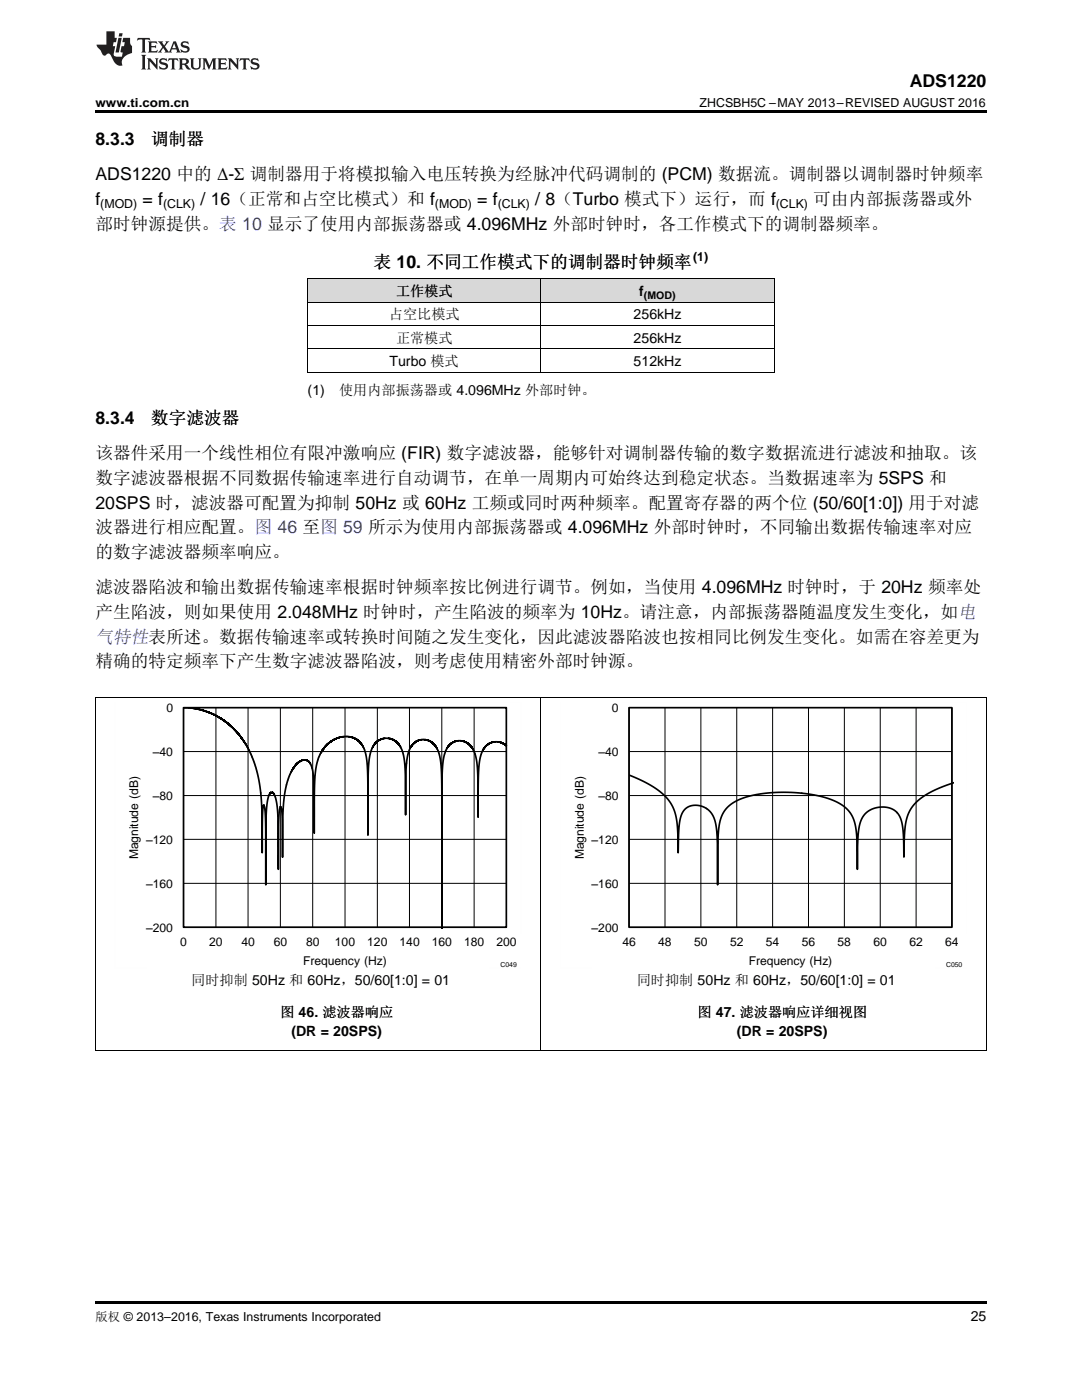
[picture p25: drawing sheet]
<svg xmlns="http://www.w3.org/2000/svg" width="216mm" height="279mm" viewBox="0 0 216 279" stroke-linecap="round" stroke-linejoin="round" font-family="sans-serif">
<defs><g id="words">
<text font-size="3.6" fill="#00f" x="19" y="128.3">气特性表所述。数据传输速率或转换时间随之发生变化，因此滤波器陷波也按相同比例发生变化。如需在容差更为</text>
<g font-size="3.5">
<text x="181.5" y="17.3">ADS1220</text>
<text x="19" y="28.9">8.3.3</text>
<text x="30.1" y="28.9">调制器</text>
<text x="19" y="35.9">ADS1220 中的 Δ-Σ 调制器用于将模拟输入电压转换为经脉冲代码调制的 (PCM) 数据流。调制器以调制器时钟频率</text>
<text x="19" y="40.9">f</text>
<text x="28.4" y="40.9">= f</text>
<text x="40" y="40.9">/ 16（正常和占空比模式）和 f</text>
<text x="95.2" y="40.9">= f</text>
<text x="106.8" y="40.9">/ 8（Turbo 模式下）运行，而 f</text>
<text x="162.3" y="40.9">可由内部振荡器或外</text>
<text x="19" y="45.8">部时钟源提供。表 10 显示了使用内部振荡器或 4.096MHz 外部时钟时，各工作模式下的调制器频率。</text>
<text x="74.5" y="53.6">表 10. 不同工作模式下的调制器时钟频率</text>
<text x="19" y="84.6">8.3.4</text>
<text x="30.1" y="84.6">数字滤波器</text>
<text x="19" y="91.6">该器件采用一个线性相位有限冲激响应 (FIR) 数字滤波器，能够针对调制器传输的数字数据流进行滤波和抽取。该</text>
<text x="19" y="96.6">数字滤波器根据不同数据传输速率进行自动调节，在单一周期内可始终达到稳定状态。当数据速率为 5SPS 和</text>
<text x="19" y="101.5">20SPS 时，滤波器可配置为抑制 50Hz 或 60Hz 工频或同时两种频率。配置寄存器的两个位 (50/60[1:0]) 用于对滤</text>
<text x="19" y="106.4">波器进行相应配置。图 46 至图 59 所示为使用内部振荡器或 4.096MHz 外部时钟时，不同输出数据传输速率对应</text>
<text x="19" y="111.4">的数字滤波器频率响应。</text>
<text x="19" y="118.4">滤波器陷波和输出数据传输速率根据时钟频率按比例进行调节。例如，当使用 4.096MHz 时钟时，于 20Hz 频率处</text>
<text x="19" y="123.3">产生陷波，则如果使用 2.048MHz 时钟时，产生陷波的频率为 10Hz。请注意，内部振荡器随温度发生变化，如电</text>
<text x="19" y="133.2">精确的特定频率下产生数字滤波器陷波，则考虑使用精密外部时钟源。</text>
</g>
<g font-size="2.8">
<text x="79" y="59.1">工作模式</text>
<text x="127.6" y="59.1">f</text>
<text x="77.6" y="63.7">占空比模式</text>
<text x="126.4" y="63.7">256kHz</text>
<text x="79" y="68.4">正常模式</text>
<text x="126.4" y="68.4">256kHz</text>
<text x="77.7" y="73">Turbo 模式</text>
<text x="126.4" y="73">512kHz</text>
<text x="61.4" y="78.9">(1)</text>
<text x="67.7" y="78.9">使用内部振荡器或 4.096MHz 外部时钟。</text>
<text x="38.2" y="196.6">同时抑制 50Hz 和 60Hz，50/60[1:0] = 01</text>
<text x="127.1" y="196.6">同时抑制 50Hz 和 60Hz，50/60[1:0] = 01</text>
<text x="55.9" y="203">图 46. 滤波器响应</text>
<text x="139.2" y="203">图 47. 滤波器响应详细视图</text>
<text x="58.1" y="206.7">(DR = 20SPS)</text>
<text x="147" y="206.7">(DR = 20SPS)</text>
<text x="193.7" y="263.6">25</text>
</g>
<g font-size="2.5">
<text x="19" y="21.4">www.ti.com.cn</text>
<text x="139.6" y="21.4">ZHCSBH5C –MAY 2013–REVISED AUGUST 2016</text>
<text x="20" y="41.6">(MOD)</text>
<text x="32.5" y="41.6">(CLK)</text>
<text x="86.8" y="41.6">(MOD)</text>
<text x="99.3" y="41.6">(CLK)</text>
<text x="154.8" y="41.6">(CLK)</text>
<text x="138.3" y="52.1">(1)</text>
<text x="19" y="263.6">版权 © 2013–2016, Texas Instruments Incorporated</text>
</g>
<g font-size="2.4">
<text x="33.2" y="142">0</text>
<text x="122.1" y="142">0</text>
<text x="30.5" y="150.8">±40</text>
<text x="119.4" y="150.8">±40</text>
<text x="30.5" y="159.6">±80</text>
<text x="119.4" y="159.6">±80</text>
<text x="27.6" y="171.4" transform="rotate(-90 27.6 171.4)">Magnitude (dB)</text>
<text x="29.2" y="168.4">±120</text>
<text x="116.5" y="171.4" transform="rotate(-90 116.5 171.4)">Magnitude (dB)</text>
<text x="118.1" y="168.4">±120</text>
<text x="29.2" y="177.1">±160</text>
<text x="118.1" y="177.1">±160</text>
<text x="29.2" y="185.9">±200</text>
<text x="118.1" y="185.9">±200</text>
<text x="36" y="188.8">0</text>
<text x="41.7" y="188.8">20</text>
<text x="48.2" y="188.8">40</text>
<text x="54.6" y="188.8">60</text>
<text x="61.1" y="188.8">80</text>
<text x="66.8" y="188.8">100</text>
<text x="73.3" y="188.8">120</text>
<text x="79.7" y="188.8">140</text>
<text x="86.2" y="188.8">160</text>
<text x="92.6" y="188.8">180</text>
<text x="99" y="188.8">200</text>
<text x="124.2" y="188.8">46</text>
<text x="131.3" y="188.8">48</text>
<text x="138.5" y="188.8">50</text>
<text x="145.7" y="188.8">52</text>
<text x="152.8" y="188.8">54</text>
<text x="160" y="188.8">56</text>
<text x="167.1" y="188.8">58</text>
<text x="174.3" y="188.8">60</text>
<text x="181.5" y="188.8">62</text>
<text x="188.6" y="188.8">64</text>
<text x="60.5" y="192.6">Frequency (Hz)</text>
<text x="149.4" y="192.6">Frequency (Hz)</text>
</g>
<text font-size="2.1" x="128.5" y="59.6">(MOD)</text>
<g font-size="1.4">
<text x="99.9" y="193">C049</text>
<text x="188.8" y="193">C050</text>
</g>
</g></defs>
<g fill="#d8d8d8">
<path d="M61.4 55.7h46.5v4.6h-46.5z"/>
<path d="M107.9 55.7h46.6v4.6h-46.6z"/>
</g>
<path d="M19 22h177.8v.5h-177.8zM61.4 74.3h.1zM154.4 74.3h.1zM19 209.7h.2zM196.7 209.7h.1zM19 259.7h177.8v.5h-177.8z" fill="#000"/>
<g fill="none" stroke="#000" stroke-width=".2">
<path d="M61.4 55.6h93.1M61.4 55.6v18.7M107.9 55.6v18.7M154.5 55.6v18.7M61.4 74.2h93.1M61.4 69.6h93.1M61.4 64.9h93.1M61.4 60.3h93.1M19 139.2h177.8M19.1 139.2v70.5M107.9 139.2v70.5M196.8 139.2v70.5"/>
<path d="M36.6 141.2h64.5v43.9h-64.5zM36.6 158.8h64.5M36.6 150h64.5M43.1 141.2v43.9M49.5 141.2v43.9M55.9 141.2v43.9M62.4 141.2v43.9M68.8 141.2v43.9M75.3 141.2v43.9M81.7 141.2v43.9M88.2 141.2v43.9M94.6 141.2v43.9"/>
<path d="M125.5 141.2h64.5v43.9h-64.5zM125.5 158.8h64.5M125.5 150h64.5M132.7 141.2v43.9M139.9 141.2v43.9M147 141.2v43.9M154.2 141.2v43.9M161.3 141.2v43.9M168.5 141.2v43.9M175.6 141.2v43.9M182.8 141.2v43.9M36.6 176.3h64.5"/>
<path d="M36.6 167.5h64.5M125.5 176.3h64.5M125.5 167.5h64.5M19 209.6h177.8"/>
</g>
<path d="M36.6 141.2h64.4v43.9h-64.4zM36.6 141.2l1.7 .1M38.3 141.3l2 .4 1.8 .6 1.7 .9 1.6 1.2 1.5 1.3 1.3 1.6 1.2 1.8 .9 1.9 1.1 3.4 .6 3.8 .3 4.3v7.7l.1-7.4 .2-2.1 .3 .9 .1 4.3v10.7l.1-13.8 .2-2.6 .4-1.6M53.7 158.6l.3-.4 .3-.1 .6 .8 .3 1.5 .2 2.5M77.7 147.4l1 .4 .8 .7 .6 1 .4 1.2 .4 3.5v8.4l.1-7.7 .2-3.1 .5-2.3 .5-.7 .6-.7M77.7 147.4h-1.3l-1.2 .6-.8 1.1-.6 1.5-.3 4.2-.1 11.9v-11.9l-.3-3.9-.4-1.5-.7-1.1-.9-.7-1.1-.5h-1.9l-1.9 .8-1.6 1.4-1 1.9-.5 1.8-.3 2.5-.1 10.8-.1-10-.1-2-.4-1.4-.6-1-.5-.2h-.6l-1.1 .7-1.1 1.4-1 2.5-.6 3.3-.2 4.1v7.4l-.1-7.8-.1-1.6-.2-.6-.3 .8-.1 2.9-.1 8.7-.1-10.7M82.8 148.1l.8-.4 .8-.1 .9 .1 .8 .4 .6 .5 .5 .8 .7 2.3 .2 5.2 .1 28.5v-28.9l.1-3.2 .2-2 .4-1.4 .6-1 .8-.7 1.1-.4 1 .1 1.1 .5 .8 1 .5 1.1M101 148.8l-1.3-.7h-1.5l-1.2 .7-.9 1.4-.4 1.5-.2 2.2-.1 9.2-.1-9-.2-2-.3-1.6M125.5 154.7l2.9 1.3 2.5 1.4 1.7 1.4 1.3 1.5 .7 1.7 .4 1.9 .3 6.3 .2-5.5 .3-1.7 .5-1 .8-.9 1.2-.4 1.4 .1 1.3 .6M125.5 141.2h64.4v43.9h-64.4zM190.2 156.2l-3.1 1.2-2.1 1.1-2 1.4-1.1 1.4-.8 1.4-.4 1.9-.2 2.1-.1 4.4-.1-3.8-.2-2.5-.5-1.6-.6-1M141 161.3l.7 .7 .5 .8 .7 2.2 .2 3.4 .1 8.2 .1-9.2 .4-3.6 .5-1.4 .9-1.2 1.2-1 1.5-.7 2-.7 2.5-.4 2.9-.3 2.9 .1 2.9 .2 2.6 .5 2.3 .7 1.8 .8 1 .8 .9 .9 .6 1 .4 1.3 .4 3 .1 6.1 .2-7.5 .4-1.8 .6-1.4 .6-.6 .8-.6 1.9-.5h1l1 .2 .8 .4 .6 .5" fill="none" stroke="#000" stroke-width=".33"/>
<path d="M22.9 140.2v53M35.3 140.2h68.7M104 140.2v46M111.8 140.2v53M124.2 140.2h68.7M192.9 140.2v46M22.9 193.2h6.3M97.7 193.2h6.3M111.8 193.2h6.3M186.6 193.2h6.3" fill="none" stroke="#fefefe" stroke-width=".2" stroke-dasharray=".4 .1" stroke-linecap="butt"/>
<g fill="#231f20">
<path d="M27.5 7.6l-.1 .5 .4-.2h.6v.1v2.1l-.2 .4h1l-.3-.4v-2.1l.1-.1h.5l.5 .2-.2-.5zM29.5 8.3l.2 .3v1.5l-.2 .4h1.8l.2-.6a1.04 1.04 0 0 1-1.3 .2v-.7h.6l.3 .2v-.6l-.3 .2h-.6v-.6l.8-.1 .4 .3-.2-.5zM31.5 8.3l.9 1.1-.9 1.1h.8l-.2-.2 .5-.7 .4 .7-.2 .2h1.5l-.1-.2 .1-.4h.9l.1 .4-.2 .2h1l-.3-.3-.7-1.9h-.5l-.9 2-.8-1 .9-1h-.8l.1 .3-.3 .5-.4-.6 .2-.2zM34.7 8.6l.4 1h-.7zM36.3 8.4a.63 .63 0 0 0-.2 .7 .63 .63 0 0 0 .6 .4l.6 .2 .1 .2a.75 .75 0 0 1-.7 .4 .75 .75 0 0 1-.6-.5l.1 .7 .1-.1a1.11 1.11 0 0 0 1.5-.6 1.13 1.13 0 0 0-1.2-.8l-.1-.4a1.04 1.04 0 0 1 1.2 .2l-.2-.5-.1 .1-.5-.2zM28.2 10.9l.2 .4v2.2l-.2 .4h1l-.3-.4v-2.2l.3-.4zM29.3 11.6l.3 .4v1.5l-.3 .4h.8l-.2-.4v-1.3l1.5 1.7v-1.9l.2-.4h-.7l.2 .4v.9l-1.1-1.3zM32 11.8a.62 .62 0 0 0-.2 .7 .62 .62 0 0 0 .6 .4l.6 .1 .1 .3a.76 .76 0 0 1-.7 .3 .76 .76 0 0 1-.6-.4l.1 .7 .1-.1a1.11 1.11 0 0 0 1.5-.6 1.13 1.13 0 0 0-1.2-.8l-.1-.4a1.04 1.04 0 0 1 1.2 .2l-.2-.6-.1 .1-.5-.1zM33.7 11.6l-.2 .6a.61 .61 0 0 1 .8-.3v1.6l-.2 .4h.9l-.2-.4v-1.6a.63 .63 0 0 1 .8 .3l-.2-.6zM35.6 11.6l.3 .4v1.5l-.3 .4h1l-.2-.2v-.8l.5 .2a.76 .76 0 0 0 1.2 .7l-1-1a.58 .58 0 0 0 .6-.5 .58 .58 0 0 0-.5-.6zM36.4 11.9h.1a.45 .45 0 0 1 .5 .1 .45 .45 0 0 1 .1 .5l-.7 .2zM37.9 11.6l.2 .2a2.17 2.17 0 0 0 .3 1.9 .99 .99 0 0 0 1.6-.6v-1.1l.2-.4h-.7l.2 .2a1.92 1.92 0 0 1-.2 1.8 .6 .6 0 0 1-.9-.5v-1.1l.2-.4zM40.4 11.6l.2 .4v1.5l-.2 .4h.7l-.2-.4v-1.4l.8 1.8 .8-1.8v1.4l-.2 .4h.9l-.2-.4v-1.5l.2-.4h-.8l-.6 1.5-.6-1.5zM43.4 11.6l.2 .4v1.5l-.2 .4h1.8l.2-.6a1.04 1.04 0 0 1-1.3 .1v-.6h.5l.4 .2v-.6l-.4 .2h-.5v-.7h.8l.3 .3-.1-.6zM45.5 11.6l.2 .4v1.5l-.2 .4h.7l-.2-.4v-1.3l1.5 1.7v-1.9l.2-.4h-.7l.2 .4v.9l-1.1-1.3zM47.9 11.6l-.1 .6a.61 .61 0 0 1 .8-.3v1.6l-.3 .4h1l-.3-.4 .1-1.6a.63 .63 0 0 1 .7 .3l-.1-.6zM50.2 11.8a.62 .62 0 0 0-.2 .7 .62 .62 0 0 0 .6 .4l.6 .1 .2 .3a.76 .76 0 0 1-.8 .3 .76 .76 0 0 1-.6-.4l.1 .7 .2-.1a1.11 1.11 0 0 0 1.5-.6 1.13 1.13 0 0 0-1.3-.8l-.1-.4a1.04 1.04 0 0 1 1.2 .2l-.1-.6-.2 .1-.5-.1z"/>
<path d="M21.2 6.3v2.6h-1.9l.1 .4 .7 .9a.91 .91 0 0 0 1 .8 .56 .56 0 0 1 .5-.3 .56 .56 0 0 1 .5 .3l.4 .8a1.53 1.53 0 0 0 1.9 1.2 1.54 1.54 0 0 1 1-2.1l.9-.3v-1.4a1.52 1.52 0 0 1-.3-1.6h-1.4l-.2 .8h.5l-.2 .8h-.4l-.2 1v.2l.4 .1-.2 .8a1.93 1.93 0 0 1-1.6-.3l.3-1.8h-.5l.2-.8h.4l.2-.8h-.4v-1.3zM23.6 7.6l-.6 2.9h.7l.6-2.9zM23.8 6.6l-.1 .7h.6l.2-.7z"/>
</g>
<use href="#words"/>
</svg>
